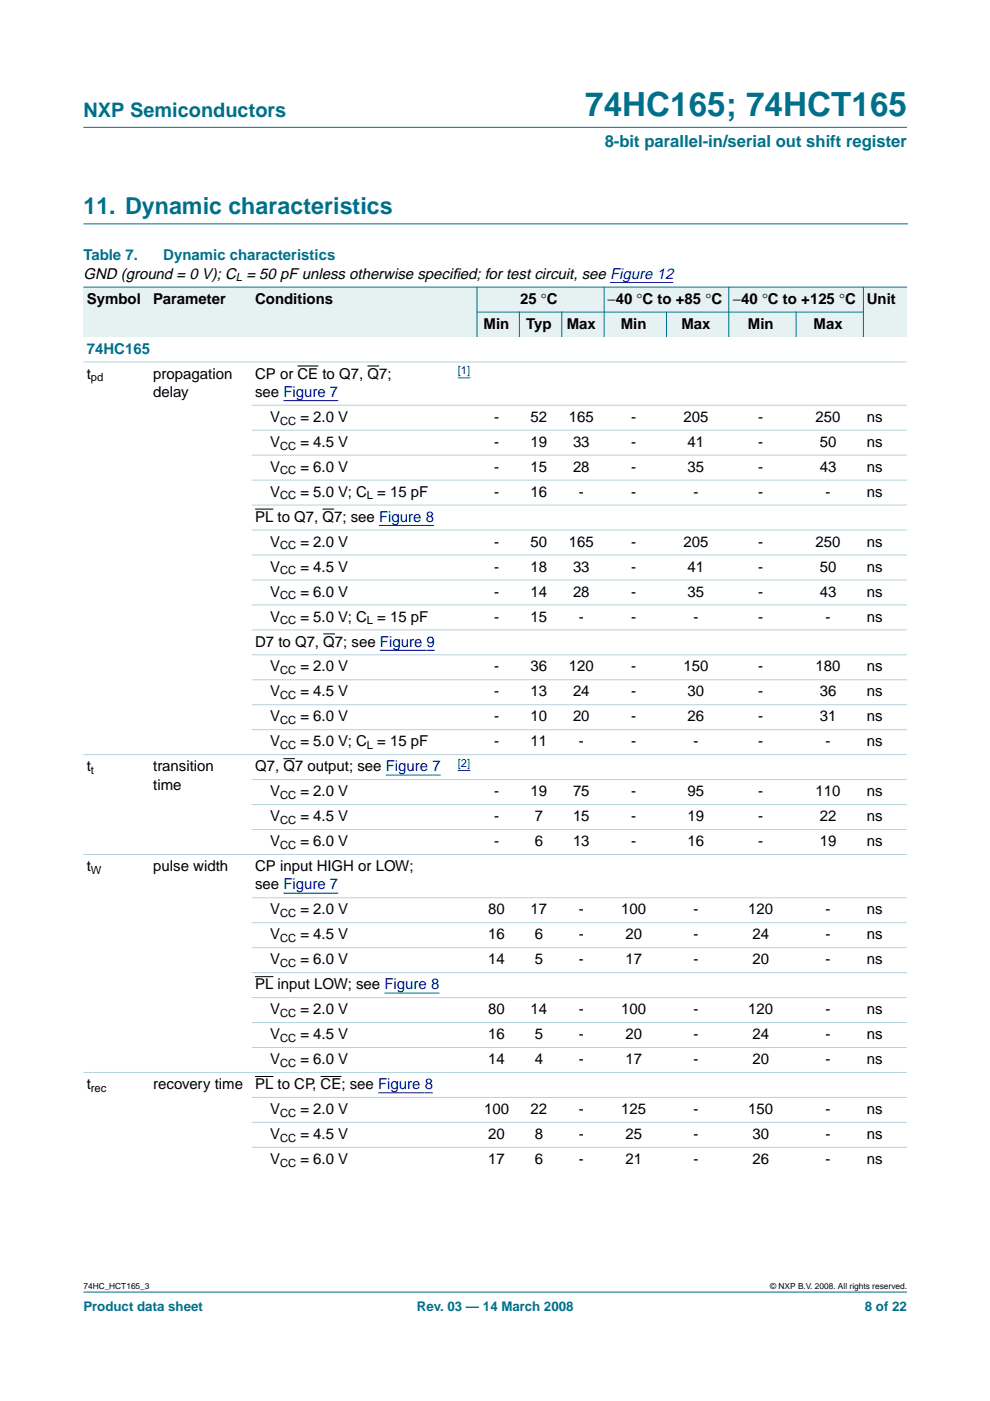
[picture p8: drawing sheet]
<svg xmlns="http://www.w3.org/2000/svg" width="210mm" height="297mm" viewBox="0 0 210 297" stroke-linecap="round" stroke-linejoin="round" font-family="sans-serif">
<defs><g id="words">
<text font-size="7.1" fill="#00708a" x="124.1" y="24.7">74HC165; 74HCT165</text>
<text font-size="4.9" fill="#00708a" x="17.7" y="45.5">11. Dynamic characteristics</text>
<text font-size="4.2" fill="#00708a" x="17.7" y="24.9">NXP Semiconductors</text>
<text font-size="3.5" fill="#00708a" x="128.2" y="31.1">8-bit parallel-in/serial out shift register</text>
<g font-size="3.2" fill="#00708a">
<text x="17.7" y="55.2">Table 7.</text>
<text x="34.6" y="55.2">Dynamic characteristics</text>
<text x="18.4" y="75">74HC165</text>
</g>
<g font-size="3.2">
<text x="17.7" y="59.1">GND (ground = 0 V); C = 50 pF unless otherwise specif</text>
<text x="95.9" y="59.1">ied; for test circuit, see Figure 12</text>
<text x="18.4" y="64.4">Symbol</text>
<text x="32.5" y="64.4">Parameter</text>
<text x="54.1" y="64.4">Conditions</text>
<text x="110.3" y="64.4">25 °C</text>
<text x="128.8" y="64.4">−40 °C to +85 °C</text>
<text x="155.4" y="64.4">−40 °C to +125 °C</text>
<text x="183.8" y="64.4">Unit</text>
<text x="102.5" y="69.7">Min</text>
<text x="111.5" y="69.7">Typ</text>
<text x="120.2" y="69.7">Max</text>
<text x="131.6" y="69.7">Min</text>
<text x="144.5" y="69.7">Max</text>
<text x="158.6" y="69.7">Min</text>
<text x="172.5" y="69.7">Max</text>
<text x="18.4" y="80.3">t</text>
<text x="32.5" y="80.3">propagation</text>
<text x="54.1" y="80.3">CP or CE to Q7, Q7;</text>
<text x="32.5" y="84.2">delay</text>
<text x="54.1" y="84.2">see Figure 7</text>
<text x="57.3" y="89.4">V</text>
<text x="63.7" y="89.4">= 2.0 V</text>
<text x="104.8" y="89.4">-</text>
<text x="112.5" y="89.4">52</text>
<text x="120.6" y="89.4">165</text>
<text x="133.8" y="89.4">-</text>
<text x="144.9" y="89.4">205</text>
<text x="160.8" y="89.4">-</text>
<text x="172.9" y="89.4">250</text>
<text x="183.8" y="89.4">ns</text>
<text x="57.3" y="94.7">V</text>
<text x="63.7" y="94.7">= 4.5 V</text>
<text x="104.8" y="94.7">-</text>
<text x="112.5" y="94.7">19</text>
<text x="121.5" y="94.7">33</text>
<text x="133.8" y="94.7">-</text>
<text x="145.8" y="94.7">41</text>
<text x="160.8" y="94.7">-</text>
<text x="173.8" y="94.7">50</text>
<text x="183.8" y="94.7">ns</text>
<text x="57.3" y="100">V</text>
<text x="63.7" y="100">= 6.0 V</text>
<text x="104.8" y="100">-</text>
<text x="112.5" y="100">15</text>
<text x="121.5" y="100">28</text>
<text x="133.8" y="100">-</text>
<text x="145.8" y="100">35</text>
<text x="160.8" y="100">-</text>
<text x="173.8" y="100">43</text>
<text x="183.8" y="100">ns</text>
<text x="57.3" y="105.3">V</text>
<text x="63.7" y="105.3">= 5.0 V; C = 15 pF</text>
<text x="104.7" y="105.3">-</text>
<text x="112.5" y="105.3">16</text>
<text x="122.7" y="105.3">-</text>
<text x="133.8" y="105.3">-</text>
<text x="147" y="105.3">-</text>
<text x="160.8" y="105.3">-</text>
<text x="175.1" y="105.3">-</text>
<text x="183.8" y="105.3">ns</text>
<text x="54.1" y="110.6">PL to Q7, Q7; see Figure 8</text>
<text x="57.3" y="115.9">V</text>
<text x="63.7" y="115.9">= 2.0 V</text>
<text x="104.8" y="115.9">-</text>
<text x="112.5" y="115.9">50</text>
<text x="120.6" y="115.9">165</text>
<text x="133.8" y="115.9">-</text>
<text x="144.9" y="115.9">205</text>
<text x="160.8" y="115.9">-</text>
<text x="172.9" y="115.9">250</text>
<text x="183.8" y="115.9">ns</text>
<text x="57.3" y="121.2">V</text>
<text x="63.7" y="121.2">= 4.5 V</text>
<text x="104.8" y="121.2">-</text>
<text x="112.5" y="121.2">18</text>
<text x="121.5" y="121.2">33</text>
<text x="133.8" y="121.2">-</text>
<text x="145.8" y="121.2">41</text>
<text x="160.8" y="121.2">-</text>
<text x="173.8" y="121.2">50</text>
<text x="183.8" y="121.2">ns</text>
<text x="57.3" y="126.5">V</text>
<text x="57.3" y="131.8">V</text>
<text x="63.7" y="126.5">= 6.0 V</text>
<text x="63.7" y="131.8">= 5.0 V; C = 15 pF</text>
<text x="104.7" y="131.8">-</text>
<text x="104.8" y="126.5">-</text>
<text x="112.5" y="131.8">15</text>
<text x="112.5" y="126.5">14</text>
<text x="121.5" y="126.5">28</text>
<text x="122.7" y="131.8">-</text>
<text x="133.8" y="131.8">-</text>
<text x="133.8" y="126.5">-</text>
<text x="145.8" y="126.5">35</text>
<text x="147" y="131.8">-</text>
<text x="160.8" y="131.8">-</text>
<text x="160.8" y="126.5">-</text>
<text x="173.8" y="126.5">43</text>
<text x="175.1" y="131.8">-</text>
<text x="183.8" y="131.8">ns</text>
<text x="183.8" y="126.5">ns</text>
<text x="54.1" y="137.1">D7 to Q7, Q7; see Figure 9</text>
<text x="57.3" y="142.4">V</text>
<text x="63.7" y="142.4">= 2.0 V</text>
<text x="104.8" y="142.4">-</text>
<text x="112.5" y="142.4">36</text>
<text x="120.6" y="142.4">120</text>
<text x="133.8" y="142.4">-</text>
<text x="144.9" y="142.4">150</text>
<text x="160.8" y="142.4">-</text>
<text x="172.9" y="142.4">180</text>
<text x="183.8" y="142.4">ns</text>
<text x="57.3" y="147.7">V</text>
<text x="63.7" y="147.7">= 4.5 V</text>
<text x="104.8" y="147.7">-</text>
<text x="112.5" y="147.7">13</text>
<text x="121.5" y="147.7">24</text>
<text x="133.8" y="147.7">-</text>
<text x="145.8" y="147.7">30</text>
<text x="160.8" y="147.7">-</text>
<text x="173.8" y="147.7">36</text>
<text x="183.8" y="147.7">ns</text>
<text x="57.3" y="152.9">V</text>
<text x="63.7" y="152.9">= 6.0 V</text>
<text x="104.8" y="152.9">-</text>
<text x="112.5" y="152.9">10</text>
<text x="121.5" y="152.9">20</text>
<text x="133.8" y="152.9">-</text>
<text x="145.8" y="152.9">26</text>
<text x="160.8" y="152.9">-</text>
<text x="173.8" y="152.9">31</text>
<text x="183.8" y="152.9">ns</text>
<text x="57.3" y="158.2">V</text>
<text x="63.7" y="158.2">= 5.0 V; C = 15 pF</text>
<text x="104.7" y="158.2">-</text>
<text x="112.5" y="158.2">11</text>
<text x="122.7" y="158.2">-</text>
<text x="133.8" y="158.2">-</text>
<text x="147" y="158.2">-</text>
<text x="160.8" y="158.2">-</text>
<text x="175.1" y="158.2">-</text>
<text x="183.8" y="158.2">ns</text>
<text x="18.4" y="163.5">t</text>
<text x="32.5" y="163.5">transition</text>
<text x="32.5" y="167.4">time</text>
<text x="54.1" y="163.5">Q7, Q7 output; see Figure 7</text>
<text x="57.3" y="168.8">V</text>
<text x="63.7" y="168.8">= 2.0 V</text>
<text x="104.8" y="168.8">-</text>
<text x="112.5" y="168.8">19</text>
<text x="121.5" y="168.8">75</text>
<text x="133.8" y="168.8">-</text>
<text x="145.8" y="168.8">95</text>
<text x="160.8" y="168.8">-</text>
<text x="172.9" y="168.8">110</text>
<text x="183.8" y="168.8">ns</text>
<text x="57.3" y="174.1">V</text>
<text x="57.3" y="179.4">V</text>
<text x="63.7" y="174.1">= 4.5 V</text>
<text x="63.7" y="179.4">= 6.0 V</text>
<text x="104.8" y="174.1">-</text>
<text x="104.8" y="179.4">-</text>
<text x="113.4" y="174.1">7</text>
<text x="113.4" y="179.4">6</text>
<text x="121.5" y="174.1">15</text>
<text x="121.5" y="179.4">13</text>
<text x="133.8" y="174.1">-</text>
<text x="133.8" y="179.4">-</text>
<text x="145.8" y="174.1">19</text>
<text x="145.8" y="179.4">16</text>
<text x="160.8" y="174.1">-</text>
<text x="160.8" y="179.4">-</text>
<text x="173.8" y="174.1">22</text>
<text x="173.8" y="179.4">19</text>
<text x="183.8" y="174.1">ns</text>
<text x="183.8" y="179.4">ns</text>
<text x="18.4" y="184.7">t</text>
<text x="32.5" y="184.7">pulse width</text>
<text x="54.1" y="184.7">CP input HIGH or LOW;</text>
<text x="54.1" y="188.6">see Figure 7</text>
<text x="57.3" y="193.9">V</text>
<text x="63.7" y="193.9">= 2.0 V</text>
<text x="103.5" y="193.9">80</text>
<text x="112.5" y="193.9">17</text>
<text x="122.7" y="193.9">-</text>
<text x="131.7" y="193.9">100</text>
<text x="147" y="193.9">-</text>
<text x="158.7" y="193.9">120</text>
<text x="175.1" y="193.9">-</text>
<text x="183.8" y="193.9">ns</text>
<text x="57.3" y="199.2">V</text>
<text x="63.7" y="199.2">= 4.5 V</text>
<text x="103.5" y="199.2">16</text>
<text x="113.4" y="199.2">6</text>
<text x="122.7" y="199.2">-</text>
<text x="132.6" y="199.2">20</text>
<text x="147" y="199.2">-</text>
<text x="159.5" y="199.2">24</text>
<text x="175.1" y="199.2">-</text>
<text x="183.8" y="199.2">ns</text>
<text x="54.1" y="209.7">PL input LOW; see Figure 8</text>
<text x="57.3" y="204.5">V</text>
<text x="63.7" y="204.5">= 6.0 V</text>
<text x="103.5" y="204.5">14</text>
<text x="113.4" y="204.5">5</text>
<text x="122.7" y="204.5">-</text>
<text x="132.6" y="204.5">17</text>
<text x="147" y="204.5">-</text>
<text x="159.5" y="204.5">20</text>
<text x="175.1" y="204.5">-</text>
<text x="183.8" y="204.5">ns</text>
<text x="57.3" y="215">V</text>
<text x="63.7" y="215">= 2.0 V</text>
<text x="103.5" y="215">80</text>
<text x="112.5" y="215">14</text>
<text x="122.7" y="215">-</text>
<text x="131.7" y="215">100</text>
<text x="147" y="215">-</text>
<text x="158.7" y="215">120</text>
<text x="175.1" y="215">-</text>
<text x="183.8" y="215">ns</text>
<text x="57.3" y="220.3">V</text>
<text x="63.7" y="220.3">= 4.5 V</text>
<text x="103.5" y="220.3">16</text>
<text x="113.4" y="220.3">5</text>
<text x="122.7" y="220.3">-</text>
<text x="132.6" y="220.3">20</text>
<text x="147" y="220.3">-</text>
<text x="159.5" y="220.3">24</text>
<text x="175.1" y="220.3">-</text>
<text x="183.8" y="220.3">ns</text>
<text x="57.3" y="225.6">V</text>
<text x="63.7" y="225.6">= 6.0 V</text>
<text x="103.5" y="225.6">14</text>
<text x="113.4" y="225.6">4</text>
<text x="122.7" y="225.6">-</text>
<text x="132.6" y="225.6">17</text>
<text x="147" y="225.6">-</text>
<text x="159.5" y="225.6">20</text>
<text x="175.1" y="225.6">-</text>
<text x="183.8" y="225.6">ns</text>
<text x="18.4" y="230.9">t</text>
<text x="32.5" y="230.9">recovery time</text>
<text x="54.1" y="230.9">PL to CP, CE; see Figure 8</text>
<text x="57.3" y="236.2">V</text>
<text x="63.7" y="236.2">= 2.0 V</text>
<text x="102.6" y="236.2">100</text>
<text x="112.5" y="236.2">22</text>
<text x="122.7" y="236.2">-</text>
<text x="131.7" y="236.2">125</text>
<text x="147" y="236.2">-</text>
<text x="158.7" y="236.2">150</text>
<text x="175.1" y="236.2">-</text>
<text x="183.8" y="236.2">ns</text>
<text x="57.3" y="241.5">V</text>
<text x="63.7" y="241.5">= 4.5 V</text>
<text x="103.5" y="241.5">20</text>
<text x="113.4" y="241.5">8</text>
<text x="122.7" y="241.5">-</text>
<text x="132.6" y="241.5">25</text>
<text x="147" y="241.5">-</text>
<text x="159.5" y="241.5">30</text>
<text x="175.1" y="241.5">-</text>
<text x="183.8" y="241.5">ns</text>
<text x="57.3" y="246.8">V</text>
<text x="63.7" y="246.8">= 6.0 V</text>
<text x="103.5" y="246.8">17</text>
<text x="113.4" y="246.8">6</text>
<text x="122.7" y="246.8">-</text>
<text x="132.6" y="246.8">21</text>
<text x="147" y="246.8">-</text>
<text x="159.5" y="246.8">26</text>
<text x="175.1" y="246.8">-</text>
<text x="183.8" y="246.8">ns</text>
</g>
<g font-size="2.8" fill="#00708a">
<text x="17.7" y="278">Product data sheet</text>
<text x="88.4" y="278">Rev. 03 — 14 March 2008</text>
<text x="183.4" y="278">8 of 22</text>
</g>
<g font-size="2.4">
<text x="50" y="59.7">L</text>
<text x="19.3" y="80.8">pd</text>
<text x="59.4" y="90">CC</text>
<text x="59.4" y="95.3">CC</text>
<text x="59.4" y="100.6">CC</text>
<text x="59.4" y="105.9">CC</text>
<text x="77.8" y="105.9">L</text>
<text x="59.4" y="116.5">CC</text>
<text x="59.4" y="121.8">CC</text>
<text x="59.4" y="127.1">CC</text>
<text x="59.4" y="132.4">CC</text>
<text x="77.8" y="132.4">L</text>
<text x="59.4" y="142.9">CC</text>
<text x="59.4" y="148.2">CC</text>
<text x="59.4" y="153.5">CC</text>
<text x="59.4" y="158.8">CC</text>
<text x="77.8" y="158.8">L</text>
<text x="19.3" y="164.1">t</text>
<text x="59.4" y="169.4">CC</text>
<text x="59.4" y="174.7">CC</text>
<text x="59.4" y="180">CC</text>
<text x="19.3" y="185.3">W</text>
<text x="59.4" y="194.4">CC</text>
<text x="59.4" y="199.7">CC</text>
<text x="59.4" y="205">CC</text>
<text x="59.4" y="215.6">CC</text>
<text x="59.4" y="220.9">CC</text>
<text x="59.4" y="226.2">CC</text>
<text x="19.3" y="231.5">rec</text>
<text x="59.4" y="236.8">CC</text>
<text x="59.4" y="242.1">CC</text>
<text x="59.4" y="247.4">CC</text>
</g>
<g font-size="2.4" fill="#00f">
<text x="97.1" y="79.3">[1]</text>
<text x="97.1" y="162.6">[2]</text>
</g>
<g font-size="1.8">
<text x="17.7" y="273.4">74HC_HCT165_3</text>
<text x="163.3" y="273.4">© NXP B.V. 2008. All rights reserved.</text>
</g>
</g></defs>
<g fill="#00708a" stroke="#00708a" stroke-width=".21">
<path d="M17.7 273.9h174.6z"/>
<path d="M17.7 27h174.6z"/>
</g>
<path d="M17.7 47.5h174.7" fill="none" stroke="#00708a" stroke-width=".21"/>
<path d="M129.3 59.9h13.5" fill="none" stroke="#00f" stroke-width=".21"/>
<g fill="#e6f2f2">
<path d="M17.7 60.9h14.1v10.6h-14.1z" fill-rule="evenodd"/>
<path d="M31.8 60.9h21.6v10.6h-21.6z" fill-rule="evenodd"/>
<path d="M53.4 60.9h42.7v10.6h-42.7z" fill-rule="evenodd"/>
<path d="M96.1 60.9h5v10.6h-5z" fill-rule="evenodd"/>
<path d="M101.1 60.9h27v5.3h-27z" fill-rule="evenodd"/>
<path d="M128.1 60.9h26.4v5.3h-26.4z" fill-rule="evenodd"/>
<path d="M154.5 60.9h28.6v5.3h-28.6z" fill-rule="evenodd"/>
<path d="M183.1 60.9h9.2v10.6h-9.2z" fill-rule="evenodd"/>
<path d="M101.1 66.2h9v5.3h-9z" fill-rule="evenodd"/>
<path d="M110.1 66.2h9v5.3h-9z" fill-rule="evenodd"/>
<path d="M119.1 66.2h9v5.3h-9z" fill-rule="evenodd"/>
<path d="M128.1 66.2h13.2v5.3h-13.2z" fill-rule="evenodd"/>
<path d="M141.3 66.2h13.2v5.3h-13.2z" fill-rule="evenodd"/>
<path d="M154.5 66.2h14.3v5.3h-14.3z" fill-rule="evenodd"/>
<path d="M168.8 66.2h14.3v5.3h-14.3z" fill-rule="evenodd"/>
</g>
<path d="M63.1 77.6h4.4M77.9 77.6h2.5M54.1 107.9h3.9M68.4 107.9h2.4M68.6 134.4h2.4M60.1 160.9h2.5M54.1 207.1h3.9M54.1 228.2h3.9M68 228.2h4.4" fill="none" stroke="#000" stroke-width=".21"/>
<path d="M60.1 84.9h11.6M97.1 80.1h2.6M80.4 111.4h11.6M80.6 137.9h11.6M81.8 164.3h11.6M97.1 163.4h2.6M60.1 189.4h11.6M81.5 210.5h11.7M80.2 231.7h11.6" fill="none" stroke="#00f" stroke-width=".21"/>
<g fill="#00708a" stroke="#00708a" stroke-width=".21">
<path d="M101.1 60.8v10.7z"/>
<path d="M110.1 66.1v5.4z"/>
<path d="M119.1 66.1v5.4z"/>
<path d="M128.1 60.8v10.7z"/>
<path d="M141.3 66.1v5.4z"/>
<path d="M154.5 60.8v10.7z"/>
<path d="M168.8 66.1v5.4z"/>
<path d="M183.1 60.8v10.7z"/>
<path d="M17.7 60.9h174.6z"/>
<path d="M101.1 66.2h82z"/>
</g>
<g fill="#b3d4db" stroke="#b3d4db" stroke-width=".21">
<path d="M17.7 76.7h174.6z"/>
<path d="M53.4 85.9h138.9z"/>
<path d="M53.4 91.2h138.9z"/>
<path d="M53.4 96.5h138.9z"/>
<path d="M53.4 101.8h138.9z"/>
<path d="M53.4 107.1h138.9z"/>
<path d="M53.4 112.4h138.9z"/>
<path d="M53.4 117.7h138.9z"/>
<path d="M53.4 123h138.9z"/>
<path d="M53.4 128.3h138.9z"/>
<path d="M53.4 133.5h138.9z"/>
<path d="M53.4 138.8h138.9z"/>
<path d="M53.4 144.1h138.9z"/>
<path d="M53.4 149.4h138.9z"/>
<path d="M53.4 154.7h138.9z"/>
<path d="M17.7 160h174.6z"/>
<path d="M53.4 165.3h138.9z"/>
<path d="M53.4 170.6h138.9z"/>
<path d="M53.4 175.9h138.9z"/>
<path d="M17.7 181.2h174.6z"/>
<path d="M53.4 190.3h138.9z"/>
<path d="M53.4 195.6h138.9z"/>
<path d="M53.4 200.9h138.9z"/>
<path d="M53.4 206.2h138.9z"/>
<path d="M53.4 211.5h138.9z"/>
<path d="M53.4 216.8h138.9z"/>
<path d="M53.4 222.1h138.9z"/>
<path d="M17.7 227.4h174.6z"/>
<path d="M53.4 232.7h138.9z"/>
<path d="M53.4 238h138.9z"/>
<path d="M53.4 243.3h138.9z"/>
</g>
<use href="#words"/>
</svg>
